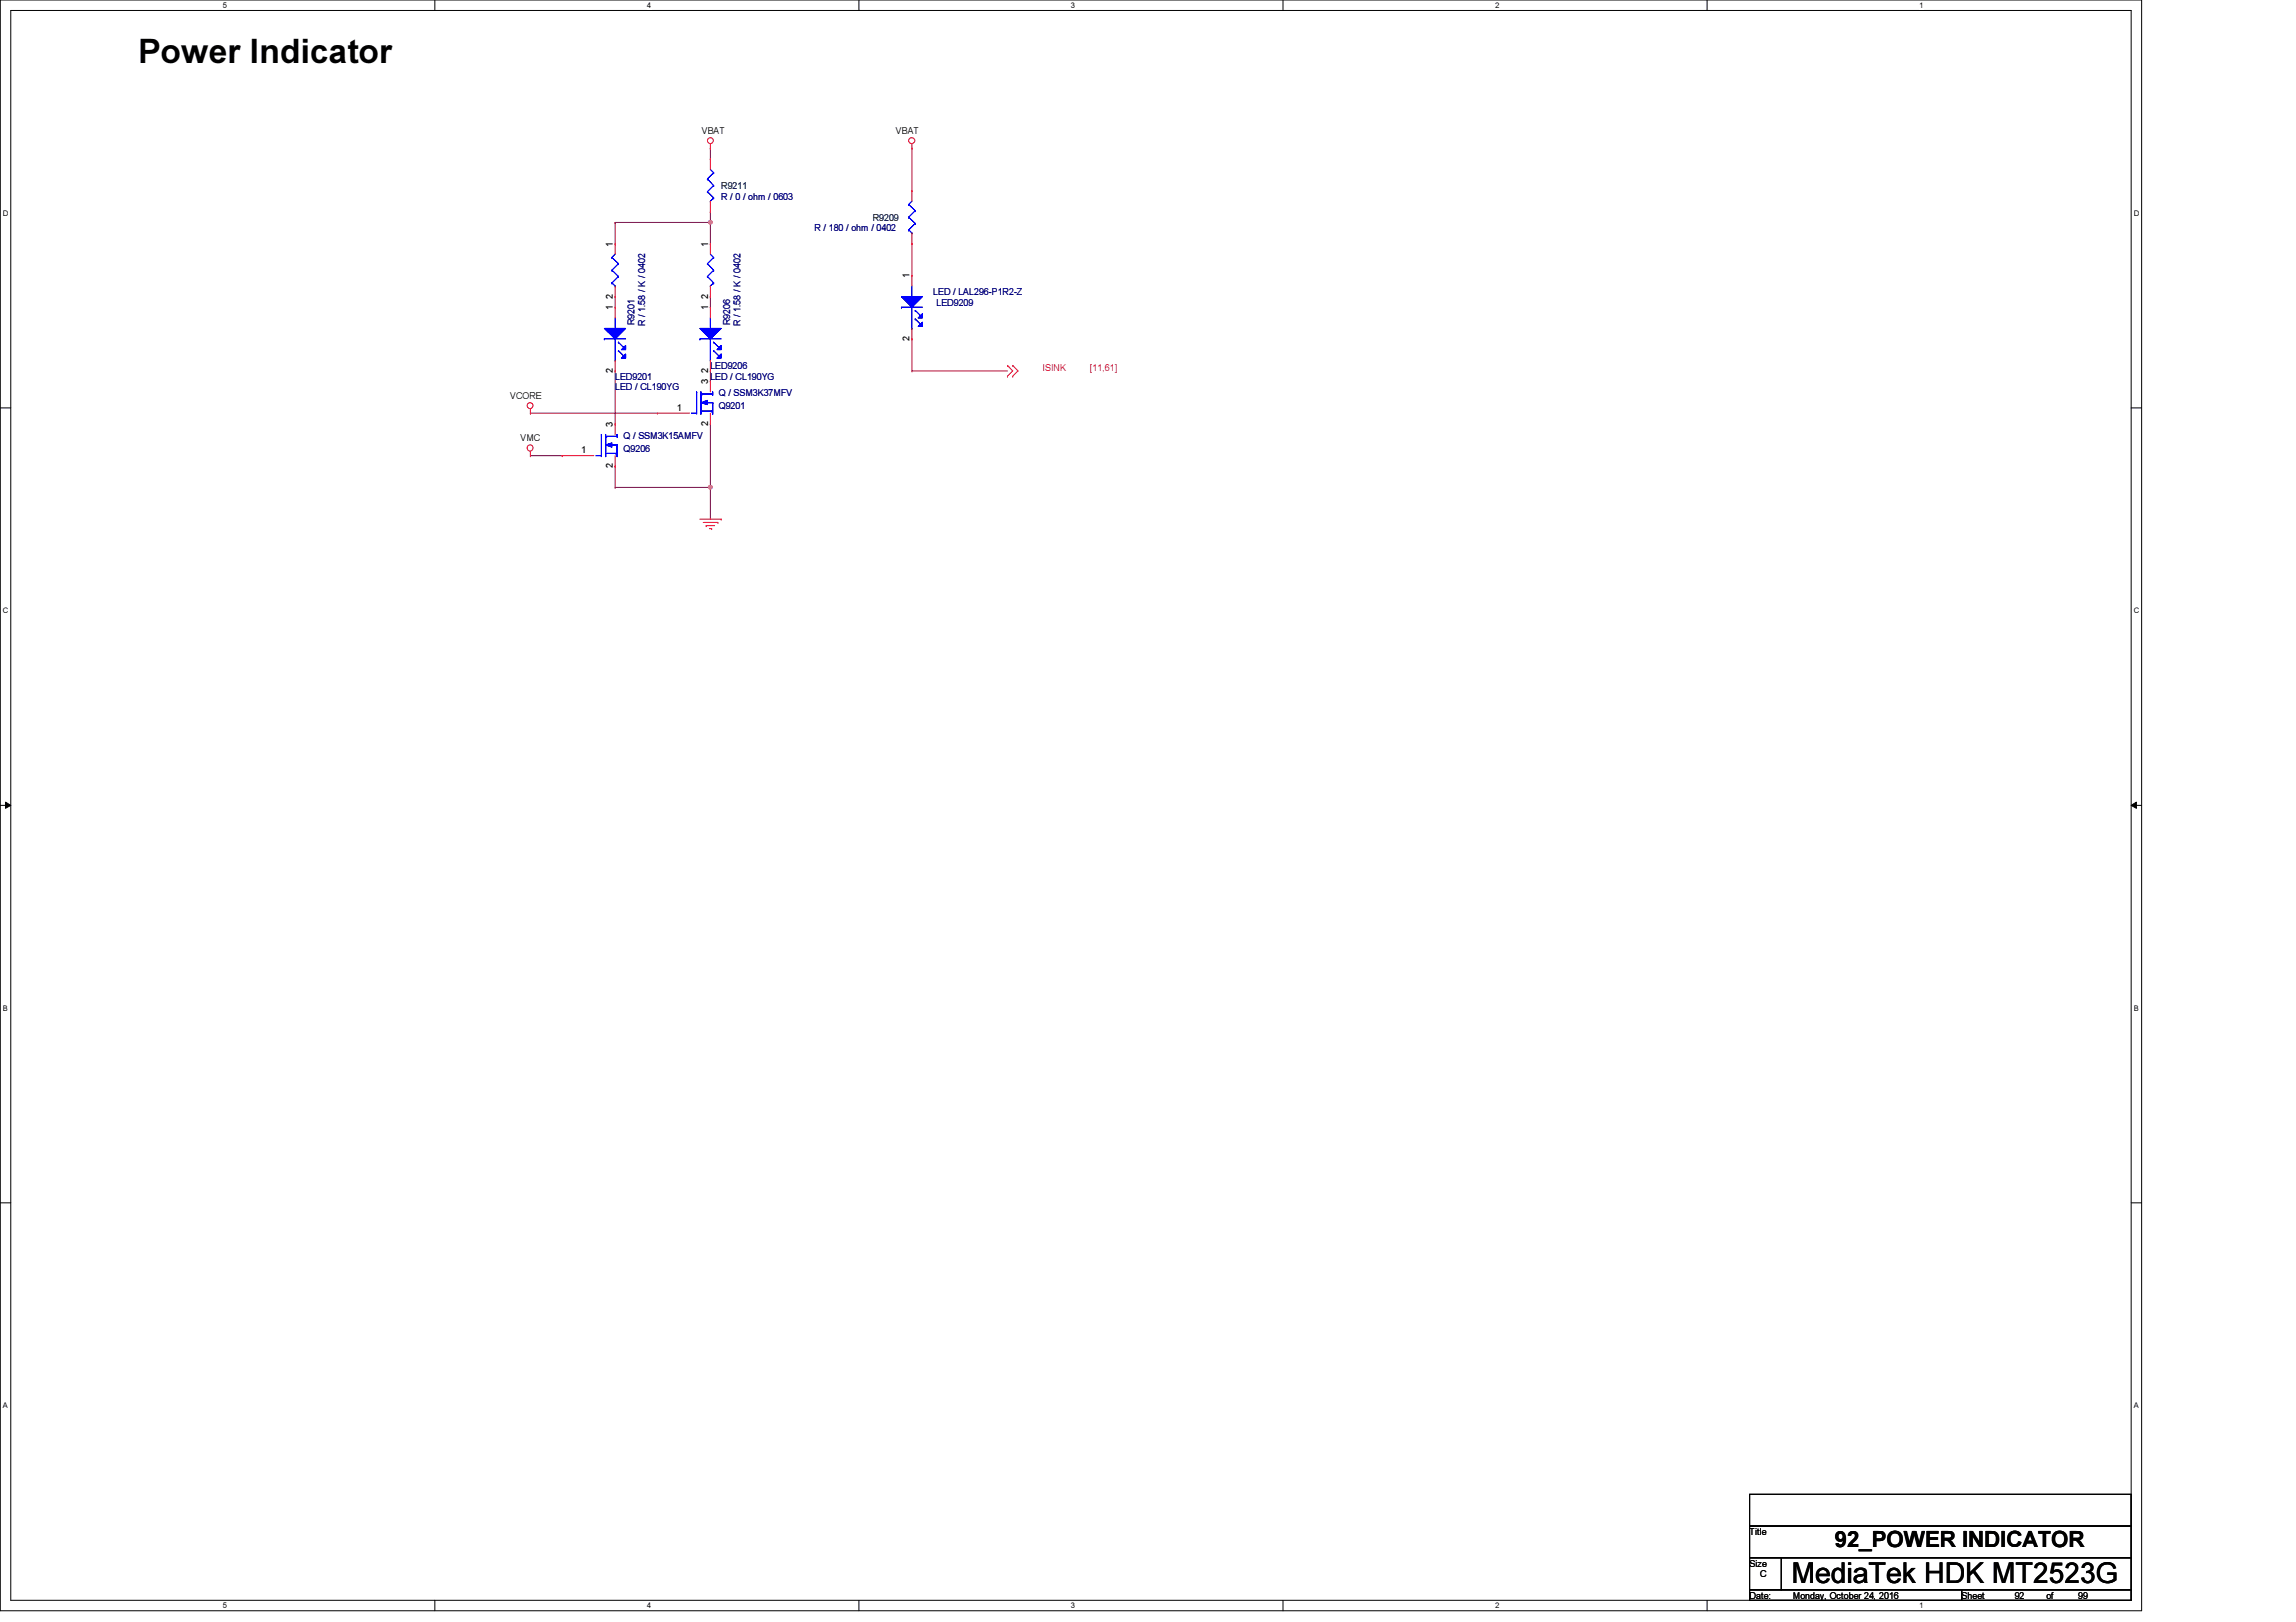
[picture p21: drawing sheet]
<svg xmlns="http://www.w3.org/2000/svg" width="297mm" height="210mm" viewBox="0 0 297 210" stroke-linecap="round" stroke-linejoin="round" font-family="sans-serif">
<defs><g id="words">
<text font-size="4.4" x="17.9" y="8.1">Power Indicator</text>
<text font-size="3.7" x="231.8" y="204.9">MediaTek HDK MT2523G</text>
<text font-size="2.9" x="237.3" y="200.2">92_POWER INDICATOR</text>
<g font-size="1.2">
<text x="90.8" y="17.3">VBAT</text>
<text x="115.9" y="17.3">VBAT</text>
<text x="79.3" y="31.9" transform="rotate(-90 79.3 31.9)">1</text>
<text x="91.6" y="31.9" transform="rotate(-90 91.6 31.9)">1</text>
<text x="79.3" y="40.2" transform="rotate(-90 79.3 40.2)">1</text>
<text x="79.3" y="38.7" transform="rotate(-90 79.3 38.7)">2</text>
<text x="91.6" y="40.2" transform="rotate(-90 91.6 40.2)">1</text>
<text x="91.6" y="38.7" transform="rotate(-90 91.6 38.7)">2</text>
<text x="117.7" y="36" transform="rotate(-90 117.7 36)">1</text>
<text x="117.7" y="44.2" transform="rotate(-90 117.7 44.2)">2</text>
<text x="66" y="51.6">VCORE</text>
<text x="79.3" y="48.3" transform="rotate(-90 79.3 48.3)">2</text>
<text x="87.5" y="53.2">1</text>
<text x="91.6" y="49.7" transform="rotate(-90 91.6 49.7)">3</text>
<text x="91.6" y="48.3" transform="rotate(-90 91.6 48.3)">2</text>
<text x="67.3" y="57.1">VMC</text>
<text x="75.2" y="58.7">1</text>
<text x="79.3" y="55.2" transform="rotate(-90 79.3 55.2)">3</text>
<text x="91.6" y="55.1" transform="rotate(-90 91.6 55.1)">2</text>
<text x="79.3" y="60.6" transform="rotate(-90 79.3 60.6)">2</text>
<text x="226.4" y="198.6">Title</text>
<text x="226.4" y="202.7">Size</text>
<text x="226.4" y="206.9">Date:</text>
<text x="227.7" y="204.1">C</text>
<text x="231.9" y="206.9">Monday, October 24, 2016</text>
<text x="253.8" y="206.9">Sheet</text>
<text x="260.6" y="206.9">92</text>
<text x="264.7" y="206.9">of</text>
<text x="268.9" y="206.9">99</text>
</g>
<g font-size="1.2" fill="#000080">
<text x="93.3" y="25.8">R / 0 / ohm / 0603</text>
<text x="105.4" y="29.9">R / 180 / ohm / 0402</text>
<text x="120.7" y="38.1">LED / LAL296-P1R2-Z</text>
<text x="121.2" y="39.5">LED9209</text>
<text x="82.1" y="42.1" transform="rotate(-90 82.1 42.1)">R9201</text>
<text x="83.5" y="42.2" transform="rotate(-90 83.5 42.2)">R / 1.58 / K / 0402</text>
<text x="91.9" y="47.8">LED9206</text>
<text x="94.4" y="42.1" transform="rotate(-90 94.4 42.1)">R9206</text>
<text x="95.8" y="42.2" transform="rotate(-90 95.8 42.2)">R / 1.58 / K / 0402</text>
<text x="79.6" y="49.1">LED9201</text>
<text x="79.6" y="50.5">LED / CL190YG</text>
<text x="91.9" y="49.1">LED / CL190YG</text>
<text x="93" y="51.3">Q / SSM3K37MFV</text>
<text x="93" y="53">Q9201</text>
<text x="80.7" y="56.8">Q / SSM3K15AMFV</text>
<text x="80.7" y="58.5">Q9206</text>
</g>
<g font-size="1.2" fill="#004040">
<text x="93.3" y="24.4">R9211</text>
<text x="112.9" y="28.6">R9209</text>
</g>
<g font-size="1.2" fill="#f00">
<text x="134.9" y="48">ISINK</text>
<text x="141" y="48">[11,61]</text>
</g>
<g font-size="1">
<text x="28.8" y="1">5</text>
<text x="83.7" y="1">4</text>
<text x="138.6" y="1">3</text>
<text x="193.4" y="1">2</text>
<text x="248.3" y="1">1</text>
<text x=".4" y="27.9">D</text>
<text x="276.1" y="27.9">D</text>
<text x=".4" y="79.4">C</text>
<text x="276.1" y="79.4">C</text>
<text x=".4" y="130.8">B</text>
<text x="276.1" y="130.8">B</text>
<text x=".4" y="182.2">A</text>
<text x="276.1" y="182.2">A</text>
<text x="28.8" y="208.1">5</text>
<text x="83.7" y="208.1">4</text>
<text x="138.6" y="208.1">3</text>
<text x="193.4" y="208.1">2</text>
<text x="248.3" y="208.1">1</text>
</g>
</g></defs>
<path d="M0 0h277.1v208.4h-277.1zM1.4 1.4h274.3v205.7h-274.3z" fill="none" stroke="#000" stroke-width=".13"/>
<g fill="#fff">
<path d="M28.8 .1h.6v1.1h-.6z"/>
<path d="M28.8 207.2h.6v1.1h-.6z"/>
</g>
<path d="M56.3 0v1.4M56.3 207.1v1.3" fill="none" stroke="#000" stroke-width=".13"/>
<g fill="#fff">
<path d="M83.7 .1h.5v1.1h-.5z"/>
<path d="M83.7 207.2h.5v1.1h-.5z"/>
</g>
<path d="M111.1 0v1.4M111.1 207.1v1.3" fill="none" stroke="#000" stroke-width=".13"/>
<g fill="#fff">
<path d="M138.6 .1h.5v1.1h-.5z"/>
<path d="M138.6 207.2h.5v1.1h-.5z"/>
</g>
<path d="M166 0v1.4M166 207.1v1.3" fill="none" stroke="#000" stroke-width=".13"/>
<g fill="#fff">
<path d="M193.4 .1h.6v1.1h-.6z"/>
<path d="M193.4 207.2h.6v1.1h-.6z"/>
</g>
<path d="M220.8 0v1.4M220.8 207.1v1.3" fill="none" stroke="#000" stroke-width=".13"/>
<g fill="#fff">
<path d="M248.3 .1h.5v1.1h-.5z"/>
<path d="M248.3 207.2h.5v1.1h-.5z"/>
<path d="M.4 27.1h.7v1.1h-.7z"/>
<path d="M276.1 27.1h.7v1.1h-.7z"/>
<path d="M.4 78.5h.7v1.1h-.7z"/>
<path d="M276.1 78.5h.7v1.1h-.7z"/>
</g>
<path d="M0 52.8h1.4M275.7 52.8h1.4" fill="none" stroke="#000" stroke-width=".13"/>
<g fill="#fff">
<path d="M.4 129.9h.6v1.1h-.6z"/>
<path d="M276.1 129.9h.6v1.1h-.6z"/>
</g>
<path d="M0 104.2h1.4M.7 103.8l.7 .4-.7 .4zM275.7 104.2l.7-.4v.8zM275.7 104.2h1.4" fill="none" stroke="#000" stroke-width=".13"/>
<path d="M.7 103.8l.7 .4-.7 .4zM275.7 104.2l.7-.4v.8z" fill="#000"/>
<g fill="#fff">
<path d="M.4 181.4h.6v1.1h-.6z"/>
<path d="M276.1 181.4h.6v1.1h-.6z"/>
</g>
<path d="M0 155.7h1.4M275.7 155.7h1.4" fill="none" stroke="#000" stroke-width=".13"/>
<path d="M91.9 28.8h.1M91.9 28.8v2.7M91.9 48h.1M91.9 48v1.4M91.9 63.1h.1M91.9 63.1v4.1" fill="none" stroke="#800040" stroke-width=".13"/>
<circle cx="91.9" cy="63" r=".25" fill="#f0f"/>
<circle cx="91.9" cy="63" r=".25" fill="none" stroke="#f0f" stroke-width=".13"/>
<g fill="none" stroke="#800040" stroke-width=".13">
<path d="M118 19.2h.1M118 19.2v5.5M79.6 38.4h.1M79.6 28.8h.1M79.6 28.8v2.7M79.6 38.4v1.4M79.6 28.8h12.3M91.9 38.4h.1M91.9 38.4v1.4M118 31.5h.1M118 31.5v4.1M68.6 59h.1"/>
<path d="M68.6 59h4.1M79.6 48h.1M79.6 48v6.9M118 43.9h.1M118 48h.1M118 43.9v4.1M118 48h12.3M79.6 63.1h.1M79.6 63.1h12.3"/>
</g>
<circle cx="91.9" cy="28.8" r=".25" fill="#f0f"/>
<circle cx="91.9" cy="28.8" r=".25" fill="none" stroke="#f0f" stroke-width=".13"/>
<path d="M91.9 19.2h.1M91.9 19.2v1.4M91.9 27.4h.1M91.9 27.4v1.4M68.6 53.5h.1M68.6 53.5h16.4M91.9 54.9h.1M91.9 54.9v8.2M79.6 60.3h.1M79.6 60.3v2.8" fill="none" stroke="#800040" stroke-width=".13"/>
<g fill="none" stroke="#f00" stroke-width=".13">
<path d="M91.9 19.2h.1M91.9 18.6v.6M118 19.2h.1M118 18.6v.6M68.6 53.5h.1M68.6 59h.1M68.6 52.9v.6M68.6 58.4v.6M130.3 48.7h.1M130.3 47.3h.1M130.3 47.3l.7 .7-.7 .7M131 48.7h.1"/>
<path d="M131 47.3h.1M131 47.3l.7 .7-.7 .7M90.5 67.2h2.8M91 67.6h1.9M91.4 68h.1M91.4 68h1.1M91.8 68.4h.3M92.1 68.4h.1M92.9 67.6h.1M93.3 67.2h.1"/>
<circle cx="91.9" cy="18.2" r=".38"/>
<circle cx="118" cy="18.2" r=".39"/>
<circle cx="68.6" cy="58" r=".39"/>
<circle cx="68.6" cy="52.5" r=".38"/>
</g>
<path d="M226.4 193.4h49.3v4.1h-49.3zM226.4 197.5h49.3v4.1h-49.3zM226.4 205.7h27.4v1.4h-27.4zM226.4 201.6h4.1v4.1h-4.1zM230.5 201.6h45.2v4.1h-45.2zM253.8 205.7h21.9v1.4h-21.9z" fill="none" stroke="#000" stroke-width=".13"/>
<g fill="none" stroke="#00f" stroke-width=".13">
<path d="M77.1 59h.7M77.8 59h.1M77.8 56.2h.1M77.8 56.2v2.8M78.4 59h.1M78.4 56.5h.1M78.4 56.2v2.8M78.4 56.5h1.4M78.4 58.7h1.4M78.5 56.5h.1M79 57.6h.8M79.7 58.7h.1"/>
<path d="M79.8 56.5h.1M79.8 57.6h.1M79.8 59h.1M79.8 58.7h.1M79.8 56.2v.3M79.8 57.6v1.4"/>
</g>
<path d="M78.4 57.6l.8-.3v.6z" fill="#00f"/>
<g fill="none" stroke="#00f" stroke-width=".13">
<path d="M77.1 59h.7M77.8 59h.1M77.8 56.2h.1M77.8 56.2v2.8M78.4 57.6l.8-.3v.6zM78.4 59h.1M78.4 56.5h.1M78.4 56.2v2.8M78.4 56.5h1.4M78.4 58.7h1.4M78.5 56.5h.1M79 57.6h.8"/>
<path d="M79.7 58.7h.1M79.8 56.5h.1M79.8 57.6h.1M79.8 59h.1M79.8 58.7h.1M79.8 56.2v.3M79.8 57.6v1.4"/>
</g>
<path d="M78.4 57.6l.8-.3v.6z" fill="#00f"/>
<g fill="none" stroke="#00f" stroke-width=".13">
<path d="M78.4 57.6l.8-.3v.6zM89.4 53.5h.7M90.1 53.5h.1M90.1 50.7h.1M90.1 50.7v2.8M90.7 53.5h.1M90.7 51h.1M90.7 50.7v2.8M90.7 51h1.5M90.7 53.2h1.5M90.8 51h.1M91.4 52.1h.8"/>
<path d="M92.1 53.2h.1M92.2 51h.1M92.2 52.1h.1M92.2 53.5h.1M92.2 53.2h.1M92.2 50.7v.3M92.2 52.1v1.4"/>
</g>
<path d="M72.7 59h.1M72.7 59h4.1M79.6 54.9h.1M79.6 54.9v1.3M79.6 59v1.3M79.6 60.3h.1" fill="none" stroke="#f00" stroke-width=".13"/>
<path d="M90.7 52.1l.8-.3v.6z" fill="#00f"/>
<g fill="none" stroke="#00f" stroke-width=".13">
<path d="M89.4 53.5h.7M90.1 53.5h.1M90.1 50.7h.1M90.1 50.7v2.8M90.7 52.1l.8-.3v.6zM90.7 53.5h.1M90.7 51h.1M90.7 50.7v2.8M90.7 51h1.5M90.7 53.2h1.5M90.8 51h.1M91.4 52.1h.8"/>
<path d="M92.1 53.2h.1M92.2 51h.1M92.2 52.1h.1M92.2 53.5h.1M92.2 53.2h.1M92.2 50.7v.3M92.2 52.1v1.4"/>
</g>
<path d="M90.7 52.1l.8-.3v.6z" fill="#00f"/>
<path d="M90.7 52.1l.8-.3v.6z" fill="none" stroke="#00f" stroke-width=".13"/>
<path d="M85 53.5h.1M85 53.5h4.2M91.9 54.9h.1M91.9 49.4h.1M91.9 49.4v1.3M91.9 53.5v1.4" fill="none" stroke="#f00" stroke-width=".13"/>
<path d="M78.2 42.5h2.7l-1.3 1.4z" fill="#00f"/>
<path d="M78.2 42.5h2.7l-1.3 1.4z" fill="none" stroke="#00f" stroke-width=".13"/>
<path d="M80.9 44.7v.6h-.5z" fill="#00f"/>
<path d="M80.9 44.7v.6h-.5z" fill="none" stroke="#00f" stroke-width=".13"/>
<path d="M80.4 46.4l.5-.6v.6z" fill="#00f"/>
<path d="M78.2 43.9h.1M78.2 43.9h2.7M79.6 42.5h.1M79.6 46.6h.1M79.6 41.1v1.4M79.6 43.9v2.7M80 44.3h.1M80 45.4h.1M80 44.3l.7 .7M80 45.4l.7 .7M80.4 46.4l.5-.6v.6z" fill="none" stroke="#00f" stroke-width=".13"/>
<path d="M78.2 42.5h2.7l-1.3 1.4z" fill="#00f"/>
<path d="M78.2 42.5h2.7l-1.3 1.4z" fill="none" stroke="#00f" stroke-width=".13"/>
<path d="M80.9 44.7v.6h-.5z" fill="#00f"/>
<path d="M80.9 44.7v.6h-.5z" fill="none" stroke="#00f" stroke-width=".13"/>
<path d="M80.4 46.4l.5-.6v.6z" fill="#00f"/>
<g fill="none" stroke="#00f" stroke-width=".13">
<path d="M79.2 33.3h.1M79.2 35h.1M79.2 36.6h.1M79.2 33.3l.8 .8M79.2 35l.8 .8M79.2 36.6l.4 .4M79.6 37h.1M79.6 32.9l-.4 .4M80 34.1h.1M80 35.8h.1M80 34.1l-.8 .9M80 35.8l-.8 .8"/>
<path d="M91.5 34.1h.1M91.5 35.8h.1M91.5 34.1l.8 .9M91.5 35.8l.8 .8M91.9 37h.1M91.9 32.9l.4 .4M92.3 33.3h.1M92.3 35h.1M92.3 36.6h.1M92.3 33.3l-.8 .8M92.3 35l-.8 .8M92.3 36.6l-.4 .4"/>
<path d="M78.2 43.9h.1M78.2 43.9h2.7M79.6 42.5h.1M79.6 46.6h.1M79.6 41.1v1.4M79.6 43.9v2.7M80 44.3h.1M80 45.4h.1M80 44.3l.7 .7M80 45.4l.7 .7M80.4 46.4l.5-.6v.6z"/>
</g>
<path d="M79.6 39.8h.1M79.6 31.5h.1M79.6 38.4h.1M79.6 31.5v1.4M79.6 37v1.4M79.6 39.8v1.3M91.9 31.5h.1M91.9 38.4h.1M91.9 31.5v1.4M91.9 37v1.4M79.6 48h.1M79.6 46.6v1.4" fill="none" stroke="#f00" stroke-width=".13"/>
<path d="M90.5 42.5h2.8l-1.4 1.4z" fill="#00f"/>
<path d="M90.5 42.5h2.8l-1.4 1.4z" fill="none" stroke="#00f" stroke-width=".13"/>
<path d="M93.3 44.7v.6h-.6z" fill="#00f"/>
<path d="M93.3 44.7v.6h-.6z" fill="none" stroke="#00f" stroke-width=".13"/>
<path d="M92.7 46.4l.6-.6v.6z" fill="#00f"/>
<path d="M90.5 43.9h.1M90.5 43.9h2.8M91.9 42.5h.1M91.9 46.6h.1M91.9 41.1v1.4M91.9 43.9v2.7M92.3 44.3h.1M92.3 45.4h.1M92.3 44.3l.7 .7M92.3 45.4l.7 .7M92.7 46.4l.6-.6v.6z" fill="none" stroke="#00f" stroke-width=".13"/>
<path d="M90.5 42.5h2.8l-1.4 1.4z" fill="#00f"/>
<path d="M90.5 42.5h2.8l-1.4 1.4z" fill="none" stroke="#00f" stroke-width=".13"/>
<path d="M93.3 44.7v.6h-.6z" fill="#00f"/>
<path d="M93.3 44.7v.6h-.6z" fill="none" stroke="#00f" stroke-width=".13"/>
<path d="M92.7 46.4l.6-.6v.6z" fill="#00f"/>
<path d="M90.5 43.9h.1M90.5 43.9h2.8M91.9 42.5h.1M91.9 46.6h.1M91.9 41.1v1.4M91.9 43.9v2.7M92.3 44.3h.1M92.3 45.4h.1M92.3 44.3l.7 .7M92.3 45.4l.7 .7M92.7 46.4l.6-.6v.6z" fill="none" stroke="#00f" stroke-width=".13"/>
<path d="M91.9 39.8h.1M91.9 39.8v1.3M91.9 48h.1M91.9 46.6v1.4" fill="none" stroke="#f00" stroke-width=".13"/>
<path d="M116.6 38.4h2.7l-1.3 1.4z" fill="#00f"/>
<path d="M116.6 38.4h2.7l-1.3 1.4z" fill="none" stroke="#00f" stroke-width=".13"/>
<path d="M119.3 40.6v.5h-.5z" fill="#00f"/>
<path d="M119.3 40.6v.5h-.5z" fill="none" stroke="#00f" stroke-width=".13"/>
<path d="M118.8 42.2l.5-.5v.5z" fill="#00f"/>
<path d="M116.6 39.8h.1M116.6 39.8h2.7M118 38.4h.1M118 37v1.4M118 39.8v2.7M118 42.5h.1M118.4 40.2h.1M118.4 41.3h.1M118.4 40.2l.7 .7M118.4 41.3l.7 .7M118.8 42.2l.5-.5v.5z" fill="none" stroke="#00f" stroke-width=".13"/>
<path d="M116.6 38.4h2.7l-1.3 1.4z" fill="#00f"/>
<path d="M116.6 38.4h2.7l-1.3 1.4z" fill="none" stroke="#00f" stroke-width=".13"/>
<path d="M119.3 40.6v.5h-.5z" fill="#00f"/>
<path d="M119.3 40.6v.5h-.5z" fill="none" stroke="#00f" stroke-width=".13"/>
<path d="M118.8 42.2l.5-.5v.5z" fill="#00f"/>
<g fill="none" stroke="#00f" stroke-width=".13">
<path d="M91.5 23.2h.1M91.5 24.8h.1M91.5 23.2l.8 .8M91.5 24.8l.8 .8M91.9 26h.1M91.9 21.9l.4 .5M92.3 22.4h.1M92.3 24h.1M92.3 25.6h.1M92.3 22.4l-.8 .8M92.3 24l-.8 .8M92.3 25.6l-.4 .4"/>
<path d="M116.6 39.8h.1M116.6 39.8h2.7M117.6 26.5h.1M117.6 28.1h.1M117.6 29.8h.1M117.6 26.5l.8 .8M117.6 28.1l.8 .8M117.6 29.8l.4 .3M118 38.4h.1M118 30.1h.1M118 37v1.4M118 39.8v2.7"/>
<path d="M118 26l-.4 .5M118.4 27.3h.1M118.4 28.9h.1M118.4 27.3l-.8 .8M118.4 28.9l-.8 .9M118 42.5h.1M118.4 40.2h.1M118.4 41.3h.1M118.4 40.2l.7 .7M118.4 41.3l.7 .7M118.8 42.2l.5-.5v.5z"/>
</g>
<path d="M91.9 20.6h.1M91.9 27.4h.1M91.9 20.6v1.3M91.9 26v1.4M118 35.6h.1M118 24.7h.1M118 31.5h.1M118 24.7v1.3M118 30.1v1.4M118 35.6v1.4M118 43.9h.1M118 42.5v1.4" fill="none" stroke="#f00" stroke-width=".13"/>
<circle cx="91.9" cy="63" r=".25" fill="#f0f"/>
<circle cx="91.9" cy="63" r=".25" fill="none" stroke="#f0f" stroke-width=".13"/>
<circle cx="91.9" cy="28.8" r=".25" fill="#f0f"/>
<circle cx="91.9" cy="28.8" r=".25" fill="none" stroke="#f0f" stroke-width=".13"/>
<use href="#words"/>
</svg>
